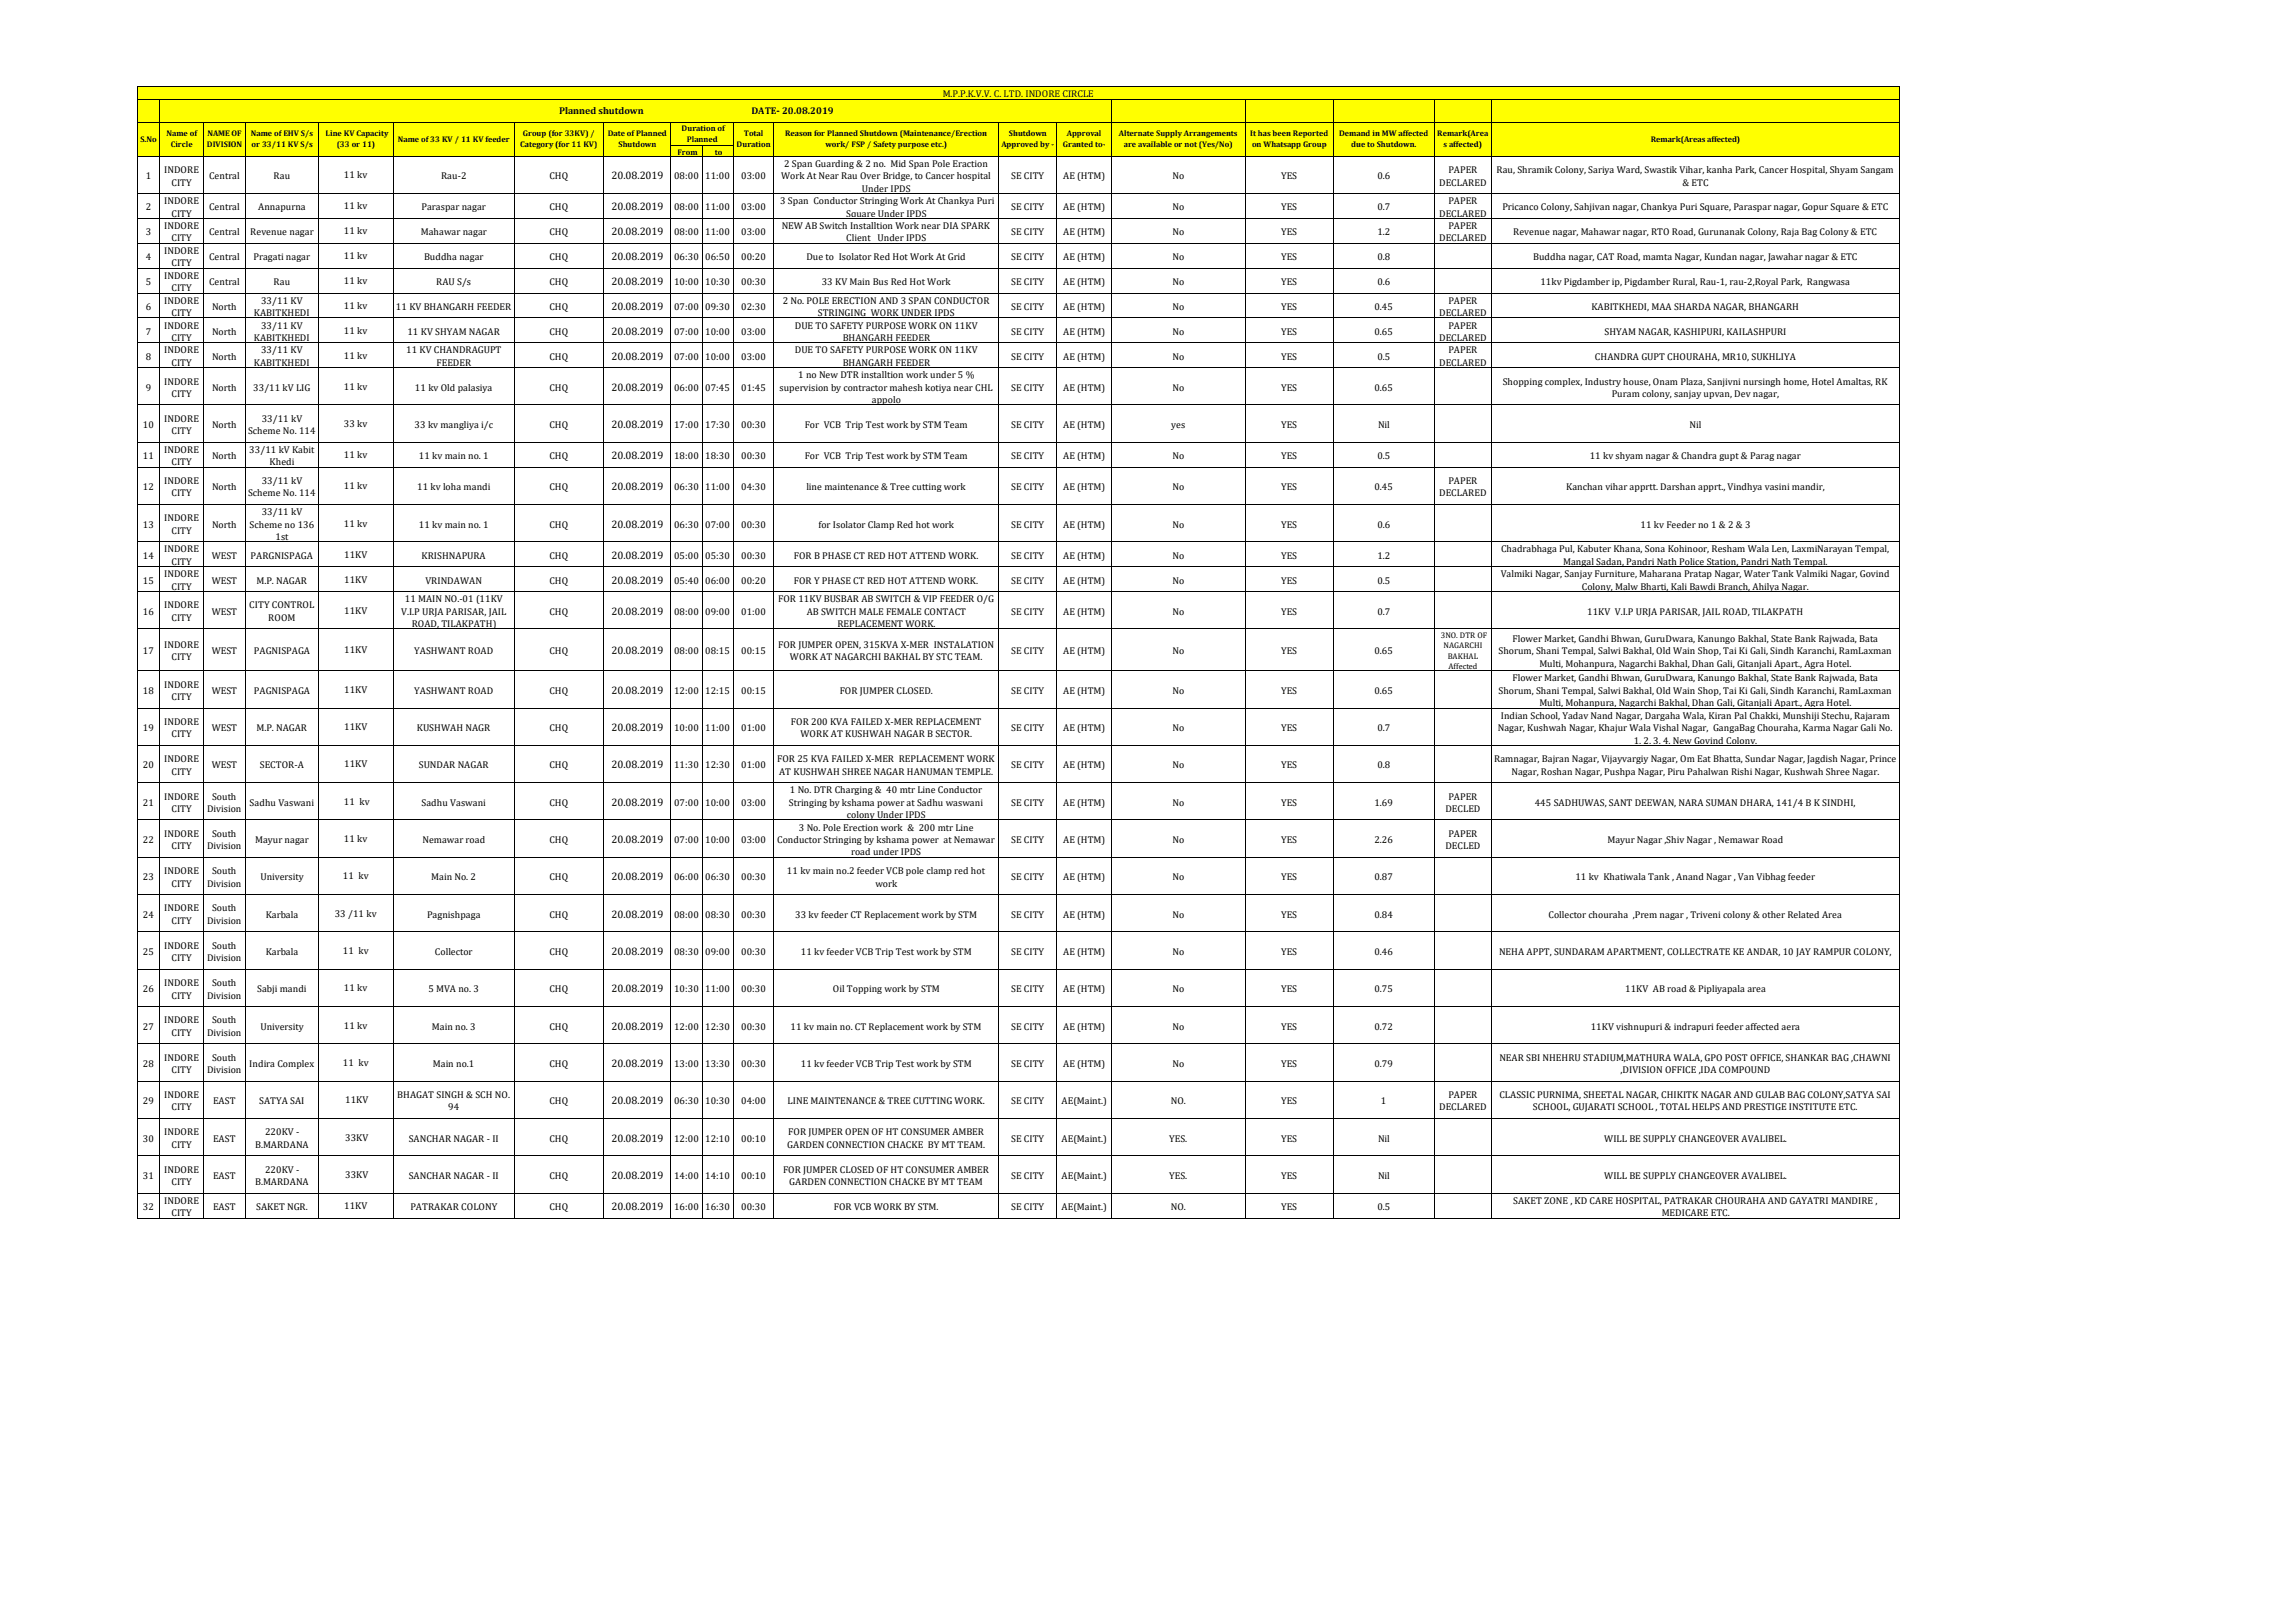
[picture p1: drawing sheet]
<svg xmlns="http://www.w3.org/2000/svg" width="297mm" height="210mm" viewBox="0 0 297 210" stroke-linecap="round" stroke-linejoin="round" font-family="sans-serif">
<defs><g id="words">
<g font-size="1.4">
<text x="79.1" y="23.2">20.08.2019</text>
<text x="79.1" y="27.2">20.08.2019</text>
<text x="79.1" y="30.4">20.08.2019</text>
<text x="79.1" y="33.7">20.08.2019</text>
<text x="79.1" y="36.9">20.08.2019</text>
<text x="79.1" y="40.1">20.08.2019</text>
<text x="79.1" y="43.3">20.08.2019</text>
<text x="79.1" y="46.5">20.08.2019</text>
<text x="79.1" y="50.6">20.08.2019</text>
<text x="79.1" y="55.4">20.08.2019</text>
<text x="79.1" y="59.4">20.08.2019</text>
<text x="79.1" y="63.4">20.08.2019</text>
<text x="79.1" y="68.2">20.08.2019</text>
<text x="79.1" y="72.3">20.08.2019</text>
<text x="79.1" y="75.5">20.08.2019</text>
<text x="79.1" y="79.5">20.08.2019</text>
<text x="79.1" y="84.6">20.08.2019</text>
<text x="79.1" y="89.8">20.08.2019</text>
<text x="79.1" y="94.6">20.08.2019</text>
<text x="79.1" y="99.4">20.08.2019</text>
<text x="79.1" y="104.2">20.08.2019</text>
<text x="79.1" y="109.1">20.08.2019</text>
<text x="79.1" y="113.9">20.08.2019</text>
<text x="79.1" y="118.7">20.08.2019</text>
<text x="79.1" y="123.6">20.08.2019</text>
<text x="79.1" y="128.4">20.08.2019</text>
<text x="79.1" y="133.2">20.08.2019</text>
<text x="79.1" y="138">20.08.2019</text>
<text x="79.1" y="142.9">20.08.2019</text>
<text x="79.1" y="147.7">20.08.2019</text>
<text x="79.1" y="152.5">20.08.2019</text>
<text x="79.1" y="156.5">20.08.2019</text>
</g>
<g font-size="1.3">
<text x="72.4" y="14.7">Planned shutdown</text>
<text x="97.2" y="14.7">DATE- 20.08.2019</text>
<text x="122" y="12.5">M.P.P.K.V.V. C. LTD. INDORE CIRCLE</text>
<text x="18.9" y="23.2">1</text>
<text x="21.3" y="22.4">INDORE</text>
<text x="27.1" y="23.2">Central</text>
<text x="35.4" y="23.2">Rau</text>
<text x="44.5" y="23.1">11 kv</text>
<text x="57.1" y="23.2">Rau-2</text>
<text x="71.1" y="23.2">CHQ</text>
<text x="87.2" y="23.2">08:00</text>
<text x="91.2" y="23.2">11:00</text>
<text x="95.9" y="23.2">03:00</text>
<text x="101.1" y="23.2">Work At Near Rau Over Bridge, to Cancer hospital</text>
<text x="101.4" y="21.6">2 Span Guarding &amp; 2 no. Mid Span Pole Eraction</text>
<text x="130.8" y="23.2">SE CITY</text>
<text x="137.6" y="23.2">AE (HTM)</text>
<text x="151.7" y="23.2">No</text>
<text x="165.8" y="23.2">YES</text>
<text x="178.2" y="23.2">0.6</text>
<text x="187.4" y="22.4">PAPER</text>
<text x="193.6" y="22.4">Rau, Shramik Colony, Sariya Ward, Swastik Vihar, kanha Park, Cancer Hospital, Shyam Sangam</text>
<text x="18.9" y="27.2">2</text>
<text x="21.3" y="26.4">INDORE</text>
<text x="21.3" y="29.6">INDORE</text>
<text x="22.2" y="24">CITY</text>
<text x="22.2" y="28">CITY</text>
<text x="27.1" y="27.2">Central</text>
<text x="33.4" y="27.2">Annapurna</text>
<text x="44.5" y="27.1">11 kv</text>
<text x="54.5" y="27.2">Paraspar nagar</text>
<text x="71.1" y="27.2">CHQ</text>
<text x="87.2" y="27.2">08:00</text>
<text x="91.2" y="27.2">11:00</text>
<text x="95.9" y="27.2">03:00</text>
<text x="100.9" y="26.4">3 Span Conductor Stringing Work At Chankya Puri</text>
<text x="101.1" y="29.6">NEW AB Switch Installtion Work near DIA SPARK</text>
<text x="109.5" y="28">Square Under IPDS</text>
<text x="111.5" y="24.8">Under IPDS</text>
<text x="130.8" y="27.2">SE CITY</text>
<text x="137.6" y="27.2">AE (HTM)</text>
<text x="151.7" y="27.2">No</text>
<text x="165.8" y="27.2">YES</text>
<text x="178.2" y="27.2">0.7</text>
<text x="186.2" y="24">DECLARED</text>
<text x="186.2" y="28">DECLARED</text>
<text x="187.4" y="26.4">PAPER</text>
<text x="187.4" y="29.6">PAPER</text>
<text x="194.4" y="27.2">Pricanco Colony, Sahjivan nagar, Chankya Puri Square, Paraspar nagar, Gopur Square &amp; ETC</text>
<text x="217.7" y="24">&amp; ETC</text>
<text x="18.9" y="30.4">3</text>
<text x="18.9" y="33.7">4</text>
<text x="21.3" y="32.9">INDORE</text>
<text x="22.2" y="31.2">CITY</text>
<text x="22.2" y="34.5">CITY</text>
<text x="27.1" y="30.4">Central</text>
<text x="27.1" y="33.7">Central</text>
<text x="32.4" y="30.4">Revenue nagar</text>
<text x="32.8" y="33.7">Pragati nagar</text>
<text x="44.5" y="30.3">11 kv</text>
<text x="44.5" y="33.5">11 kv</text>
<text x="54.4" y="30.4">Mahawar nagar</text>
<text x="54.9" y="33.7">Buddha nagar</text>
<text x="71.1" y="30.4">CHQ</text>
<text x="71.1" y="33.7">CHQ</text>
<text x="87.2" y="30.4">08:00</text>
<text x="87.2" y="33.7">06:30</text>
<text x="91.2" y="30.4">11:00</text>
<text x="91.2" y="33.7">06:50</text>
<text x="95.9" y="30.4">03:00</text>
<text x="95.9" y="33.7">00:20</text>
<text x="104.3" y="33.7">Due to Isolator Red Hot Work At Grid</text>
<text x="109.5" y="31.2">Client Under IPDS</text>
<text x="130.8" y="30.4">SE CITY</text>
<text x="130.8" y="33.7">SE CITY</text>
<text x="137.6" y="30.4">AE (HTM)</text>
<text x="137.6" y="33.7">AE (HTM)</text>
<text x="151.7" y="30.4">No</text>
<text x="151.7" y="33.7">No</text>
<text x="165.8" y="30.4">YES</text>
<text x="165.8" y="33.7">YES</text>
<text x="178.2" y="30.4">1.2</text>
<text x="178.2" y="33.7">0.8</text>
<text x="186.2" y="31.2">DECLARED</text>
<text x="195.8" y="30.4">Revenue nagar, Mahawar nagar, RTO Road, Gurunanak Colony, Raja Bag Colony &amp; ETC</text>
<text x="198.4" y="33.7">Buddha nagar, CAT Road, mamta Nagar, Kundan nagar, Jawahar nagar &amp; ETC</text>
<text x="18.9" y="36.9">5</text>
<text x="18.9" y="40.1">6</text>
<text x="21.3" y="36.1">INDORE</text>
<text x="21.3" y="39.3">INDORE</text>
<text x="22.2" y="37.7">CITY</text>
<text x="22.2" y="40.9">CITY</text>
<text x="27.1" y="36.9">Central</text>
<text x="27.4" y="40.1">North</text>
<text x="32.9" y="40.9">KABITKHEDI</text>
<text x="33.8" y="39.3">33/11 KV</text>
<text x="35.4" y="36.9">Rau</text>
<text x="44.5" y="36.7">11 kv</text>
<text x="44.5" y="40">11 kv</text>
<text x="51.2" y="40.1">11 KV BHANGARH FEEDER</text>
<text x="56.4" y="36.9">RAU S/s</text>
<text x="71.1" y="36.9">CHQ</text>
<text x="71.1" y="40.1">CHQ</text>
<text x="87.2" y="36.9">10:00</text>
<text x="87.2" y="40.1">07:00</text>
<text x="91.2" y="36.9">10:30</text>
<text x="91.2" y="40.1">09:30</text>
<text x="95.9" y="36.9">00:30</text>
<text x="95.9" y="40.1">02:30</text>
<text x="101.3" y="39.3">2 No. POLE ERECTION AND 3 SPAN CONDUCTOR</text>
<text x="105.8" y="40.9">STRINGING WORK UNDER IPDS</text>
<text x="106.3" y="36.9">33 KV Main Bus Red Hot Work</text>
<text x="130.8" y="36.9">SE CITY</text>
<text x="130.8" y="40.1">SE CITY</text>
<text x="137.6" y="36.9">AE (HTM)</text>
<text x="137.6" y="40.1">AE (HTM)</text>
<text x="151.7" y="36.9">No</text>
<text x="151.7" y="40.1">No</text>
<text x="165.8" y="36.9">YES</text>
<text x="165.8" y="40.1">YES</text>
<text x="177.8" y="40.1">0.45</text>
<text x="178.2" y="36.9">0.6</text>
<text x="186.2" y="40.9">DECLARED</text>
<text x="187.4" y="39.3">PAPER</text>
<text x="199.3" y="36.9">11kv Pigdamber ip, Pigdamber Rural, Rau-1, rau-2,Royal Park, Rangwasa</text>
<text x="205.9" y="40.1">KABITKHEDI, MAA SHARDA NAGAR, BHANGARH</text>
<text x="18.9" y="43.3">7</text>
<text x="18.9" y="46.5">8</text>
<text x="21.3" y="42.5">INDORE</text>
<text x="21.3" y="45.7">INDORE</text>
<text x="22.2" y="44.1">CITY</text>
<text x="22.2" y="47.3">CITY</text>
<text x="27.4" y="43.3">North</text>
<text x="27.4" y="46.5">North</text>
<text x="32.9" y="44.1">KABITKHEDI</text>
<text x="32.9" y="47.3">KABITKHEDI</text>
<text x="33.8" y="42.5">33/11 KV</text>
<text x="33.8" y="45.7">33/11 KV</text>
<text x="44.5" y="43.2">11 kv</text>
<text x="44.5" y="46.4">11 kv</text>
<text x="52.5" y="45.7">11 KV CHANDRAGUPT</text>
<text x="52.7" y="43.3">11 KV SHYAM NAGAR</text>
<text x="56.5" y="47.3">FEEDER</text>
<text x="71.1" y="43.3">CHQ</text>
<text x="71.1" y="46.5">CHQ</text>
<text x="87.2" y="43.3">07:00</text>
<text x="87.2" y="46.5">07:00</text>
<text x="91.2" y="43.3">10:00</text>
<text x="91.2" y="46.5">10:00</text>
<text x="95.9" y="43.3">03:00</text>
<text x="95.9" y="46.5">03:00</text>
<text x="102.8" y="42.5">DUE TO SAFETY PURPOSE WORK ON 11KV</text>
<text x="102.8" y="45.7">DUE TO SAFETY PURPOSE WORK ON 11KV</text>
<text x="109" y="44.1">BHANGARH FEEDER</text>
<text x="109" y="47.3">BHANGARH FEEDER</text>
<text x="130.8" y="43.3">SE CITY</text>
<text x="130.8" y="46.5">SE CITY</text>
<text x="137.6" y="43.3">AE (HTM)</text>
<text x="137.6" y="46.5">AE (HTM)</text>
<text x="151.7" y="43.3">No</text>
<text x="151.7" y="46.5">No</text>
<text x="165.8" y="43.3">YES</text>
<text x="165.8" y="46.5">YES</text>
<text x="177.8" y="43.3">0.65</text>
<text x="178.2" y="46.5">0.5</text>
<text x="186.2" y="44.1">DECLARED</text>
<text x="186.2" y="47.3">DECLARED</text>
<text x="187.4" y="42.5">PAPER</text>
<text x="187.4" y="45.7">PAPER</text>
<text x="206.4" y="46.5">CHANDRA GUPT CHOURAHA, MR10, SUKHLIYA</text>
<text x="207.6" y="43.3">SHYAM NAGAR, KASHIPURI, KAILASHPURI</text>
<text x="18.9" y="50.6">9</text>
<text x="21.3" y="49.7">INDORE</text>
<text x="22.2" y="51.4">CITY</text>
<text x="27.4" y="50.6">North</text>
<text x="32.8" y="50.6">33/11 kV LIG</text>
<text x="44.5" y="50.4">11 kv</text>
<text x="53.7" y="50.6">11 kv Old palasiya</text>
<text x="71.1" y="50.6">CHQ</text>
<text x="87.2" y="50.6">06:00</text>
<text x="91.2" y="50.6">07:45</text>
<text x="95.9" y="50.6">01:45</text>
<text x="100.8" y="50.6">supervision by contractor mahesh kotiya near CHL</text>
<text x="103.3" y="48.9">1 no New DTR installtion work under 5 %</text>
<text x="112.8" y="52.2">appolo</text>
<text x="130.8" y="50.6">SE CITY</text>
<text x="137.6" y="50.6">AE (HTM)</text>
<text x="151.7" y="50.6">No</text>
<text x="165.8" y="50.6">YES</text>
<text x="177.8" y="50.6">0.65</text>
<text x="194.4" y="49.7">Shopping complex, Industry house, Onam Plaza, Sanjivni nursingh home, Hotel Amaltas, RK</text>
<text x="208.5" y="51.4">Puram colony, sanjay upvan, Dev nagar,</text>
<text x="18.5" y="55.4">10</text>
<text x="18.5" y="59.4">11</text>
<text x="21.3" y="54.6">INDORE</text>
<text x="21.3" y="58.6">INDORE</text>
<text x="22.2" y="56.2">CITY</text>
<text x="27.4" y="55.4">North</text>
<text x="27.4" y="59.4">North</text>
<text x="32.1" y="56.2">Scheme No. 114</text>
<text x="32.3" y="58.6">33/11 kV Kabit</text>
<text x="33.9" y="54.6">33/11 kV</text>
<text x="44.5" y="55.3">33 kv</text>
<text x="44.5" y="59.3">11 kv</text>
<text x="53.6" y="55.4">33 kv mangliya i/c</text>
<text x="54.2" y="59.4">11 kv main no. 1</text>
<text x="71.1" y="55.4">CHQ</text>
<text x="71.1" y="59.4">CHQ</text>
<text x="87.2" y="55.4">17:00</text>
<text x="87.2" y="59.4">18:00</text>
<text x="91.2" y="55.4">17:30</text>
<text x="91.2" y="59.4">18:30</text>
<text x="95.9" y="55.4">00:30</text>
<text x="95.9" y="59.4">00:30</text>
<text x="104.1" y="55.4">For VCB Trip Test work by STM Team</text>
<text x="104.1" y="59.4">For VCB Trip Test work by STM Team</text>
<text x="130.8" y="55.4">SE CITY</text>
<text x="130.8" y="59.4">SE CITY</text>
<text x="137.6" y="55.4">AE (HTM)</text>
<text x="137.6" y="59.4">AE (HTM)</text>
<text x="151.5" y="55.4">yes</text>
<text x="151.7" y="59.4">No</text>
<text x="165.8" y="55.4">YES</text>
<text x="165.8" y="59.4">YES</text>
<text x="178.2" y="59.4">0.5</text>
<text x="178.3" y="55.4">Nil</text>
<text x="205.7" y="59.4">11 kv shyam nagar &amp; Chandra gupt &amp; Parag nagar</text>
<text x="218.6" y="55.4">Nil</text>
<text x="18.5" y="63.4">12</text>
<text x="21.3" y="62.6">INDORE</text>
<text x="22.2" y="60.2">CITY</text>
<text x="22.2" y="64.2">CITY</text>
<text x="27.4" y="63.4">North</text>
<text x="32.1" y="64.2">Scheme No. 114</text>
<text x="33.9" y="62.6">33/11 kV</text>
<text x="34.9" y="60.2">Khedi</text>
<text x="44.5" y="63.3">11 kv</text>
<text x="54" y="63.4">11 kv loha mandi</text>
<text x="71.1" y="63.4">CHQ</text>
<text x="87.2" y="63.4">06:30</text>
<text x="91.2" y="63.4">11:00</text>
<text x="95.9" y="63.4">04:30</text>
<text x="104.3" y="63.4">line maintenance &amp; Tree cutting work</text>
<text x="130.8" y="63.4">SE CITY</text>
<text x="137.6" y="63.4">AE (HTM)</text>
<text x="151.7" y="63.4">No</text>
<text x="165.8" y="63.4">YES</text>
<text x="177.8" y="63.4">0.45</text>
<text x="186.2" y="64.2">DECLARED</text>
<text x="187.4" y="62.6">PAPER</text>
<text x="202.6" y="63.4">Kanchan vihar apprtt. Darshan apprt., Vindhya vasini mandir,</text>
<text x="18.5" y="68.2">13</text>
<text x="21.3" y="67.4">INDORE</text>
<text x="21.3" y="71.5">INDORE</text>
<text x="22.2" y="69.1">CITY</text>
<text x="27.4" y="68.2">North</text>
<text x="32.3" y="68.2">Scheme no 136</text>
<text x="33.9" y="66.6">33/11 kV</text>
<text x="35.6" y="69.9">1st</text>
<text x="44.5" y="68.1">11 kv</text>
<text x="54.2" y="68.2">11 kv main no. 1</text>
<text x="71.1" y="68.2">CHQ</text>
<text x="87.2" y="68.2">06:30</text>
<text x="91.2" y="68.2">07:00</text>
<text x="95.9" y="68.2">00:30</text>
<text x="105.9" y="68.2">for Isolator Clamp Red hot work</text>
<text x="130.8" y="68.2">SE CITY</text>
<text x="137.6" y="68.2">AE (HTM)</text>
<text x="151.7" y="68.2">No</text>
<text x="165.8" y="68.2">YES</text>
<text x="178.2" y="68.2">0.6</text>
<text x="194.2" y="71.5">Chadrabhaga Pul, Kabuter Khana, Sona Kohinoor, Resham Wala Len, LaxmiNarayan Tempal,</text>
<text x="212.3" y="68.2">11 kv Feeder no 1 &amp; 2 &amp; 3</text>
<text x="18.5" y="72.3">14</text>
<text x="18.5" y="75.5">15</text>
<text x="21.3" y="74.7">INDORE</text>
<text x="22.2" y="73.1">CITY</text>
<text x="22.2" y="76.3">CITY</text>
<text x="27.4" y="72.3">WEST</text>
<text x="27.4" y="75.5">WEST</text>
<text x="32.4" y="72.3">PARGNISPAGA</text>
<text x="33.2" y="75.5">M.P. NAGAR</text>
<text x="44.5" y="72.1">11KV</text>
<text x="44.5" y="75.4">11KV</text>
<text x="52.4" y="77.9">11 MAIN NO.-01 (11KV</text>
<text x="54.5" y="72.3">KRISHNAPURA</text>
<text x="55" y="75.5">VRINDAWAN</text>
<text x="71.1" y="72.3">CHQ</text>
<text x="71.1" y="75.5">CHQ</text>
<text x="87.2" y="72.3">05:00</text>
<text x="87.2" y="75.5">05:40</text>
<text x="91.2" y="72.3">05:30</text>
<text x="91.2" y="75.5">06:00</text>
<text x="95.9" y="72.3">00:30</text>
<text x="95.9" y="75.5">00:20</text>
<text x="100.7" y="77.9">FOR 11KV BUSBAR AB SWITCH &amp; VIP FEEDER O/G</text>
<text x="102.7" y="72.3">FOR B PHASE CT RED HOT ATTEND WORK.</text>
<text x="102.7" y="75.5">FOR Y PHASE CT RED HOT ATTEND WORK.</text>
<text x="130.8" y="72.3">SE CITY</text>
<text x="130.8" y="75.5">SE CITY</text>
<text x="137.6" y="72.3">AE (HTM)</text>
<text x="137.6" y="75.5">AE (HTM)</text>
<text x="151.7" y="72.3">No</text>
<text x="151.7" y="75.5">No</text>
<text x="165.8" y="72.3">YES</text>
<text x="165.8" y="75.5">YES</text>
<text x="178.2" y="72.3">1.2</text>
<text x="178.2" y="75.5">0.5</text>
<text x="194.2" y="74.7">Valmiki Nagar, Sanjay Furniture, Maharana Pratap Nagar, Water Tank Valmiki Nagar, Govind</text>
<text x="202.3" y="73.1">Mangal Sadan, Pandri Nath Police Station, Pandri Nath Tempal.</text>
<text x="204.7" y="76.3">Colony, Malw Bharti, Kali Bawdi Branch, Ahilya Nagar.</text>
<text x="18.5" y="79.5">16</text>
<text x="21.3" y="78.7">INDORE</text>
<text x="21.3" y="83.8">INDORE</text>
<text x="22.2" y="80.3">CITY</text>
<text x="27.4" y="79.5">WEST</text>
<text x="32.3" y="78.7">CITY CONTROL</text>
<text x="34.7" y="80.3">ROOM</text>
<text x="44.5" y="79.4">11KV</text>
<text x="51.9" y="79.5">V.I.P URJA PARISAR, JAIL</text>
<text x="53.3" y="81.1">ROAD, TILAKPATH)</text>
<text x="71.1" y="79.5">CHQ</text>
<text x="87.2" y="79.5">08:00</text>
<text x="91.2" y="79.5">09:00</text>
<text x="95.9" y="79.5">01:00</text>
<text x="100.7" y="83.8">FOR JUMPER OPEN, 315KVA X-MER INSTALATION</text>
<text x="104.4" y="79.5">AB SWITCH MALE FEMALE CONTACT</text>
<text x="108.3" y="81.1">REPLACEMENT WORK.</text>
<text x="130.8" y="79.5">SE CITY</text>
<text x="137.6" y="79.5">AE (HTM)</text>
<text x="151.7" y="79.5">No</text>
<text x="165.8" y="79.5">YES</text>
<text x="178.2" y="79.5">0.7</text>
<text x="195.7" y="83">Flower Market, Gandhi Bhwan, GuruDwara, Kanungo Bakhal, State Bank Rajwada, Bata</text>
<text x="205.3" y="79.5">11KV V.I.P URJA PARISAR, JAIL ROAD, TILAKPATH</text>
<text x="18.5" y="84.6">17</text>
<text x="18.5" y="89.8">18</text>
<text x="21.3" y="89">INDORE</text>
<text x="22.2" y="85.4">CITY</text>
<text x="27.4" y="84.6">WEST</text>
<text x="27.4" y="89.8">WEST</text>
<text x="32.9" y="84.6">PAGNISPAGA</text>
<text x="32.9" y="89.8">PAGNISPAGA</text>
<text x="44.5" y="84.5">11KV</text>
<text x="44.5" y="89.6">11KV</text>
<text x="53.6" y="84.6">YASHWANT ROAD</text>
<text x="53.6" y="89.8">YASHWANT ROAD</text>
<text x="71.1" y="84.6">CHQ</text>
<text x="71.1" y="89.8">CHQ</text>
<text x="87.2" y="84.6">08:00</text>
<text x="87.2" y="89.8">12:00</text>
<text x="91.2" y="84.6">08:15</text>
<text x="91.2" y="89.8">12:15</text>
<text x="95.9" y="84.6">00:15</text>
<text x="95.9" y="89.8">00:15</text>
<text x="102.2" y="85.4">WORK AT NAGARCHI BAKHAL BY STC TEAM.</text>
<text x="108.6" y="89.8">FOR JUMPER CLOSED.</text>
<text x="130.8" y="84.6">SE CITY</text>
<text x="130.8" y="89.8">SE CITY</text>
<text x="137.6" y="84.6">AE (HTM)</text>
<text x="137.6" y="89.8">AE (HTM)</text>
<text x="151.7" y="84.6">No</text>
<text x="151.7" y="89.8">No</text>
<text x="165.8" y="84.6">YES</text>
<text x="165.8" y="89.8">YES</text>
<text x="177.8" y="84.6">0.65</text>
<text x="177.8" y="89.8">0.65</text>
<text x="193.9" y="84.6">Shorum, Shani Tempal, Salwi Bakhal, Old Wain Shop, Tai Ki Gali, Sindh Karanchi, RamLaxman</text>
<text x="193.9" y="89.8">Shorum, Shani Tempal, Salwi Bakhal, Old Wain Shop, Tai Ki Gali, Sindh Karanchi, RamLaxman</text>
<text x="195.7" y="88.2">Flower Market, Gandhi Bhwan, GuruDwara, Kanungo Bakhal, State Bank Rajwada, Bata</text>
<text x="199.2" y="86.3">Multi, Mohanpura, Nagarchi Bakhal, Dhan Gali, Gitanjali Apart., Agra Hotel.</text>
<text x="18.5" y="94.6">19</text>
<text x="21.3" y="93.8">INDORE</text>
<text x="22.2" y="90.6">CITY</text>
<text x="22.2" y="95.4">CITY</text>
<text x="27.4" y="94.6">WEST</text>
<text x="33.2" y="94.6">M.P. NAGAR</text>
<text x="44.5" y="94.5">11KV</text>
<text x="53.9" y="94.6">KUSHWAH NAGR</text>
<text x="71.1" y="94.6">CHQ</text>
<text x="87.2" y="94.6">10:00</text>
<text x="91.2" y="94.6">11:00</text>
<text x="95.9" y="94.6">01:00</text>
<text x="102.3" y="93.8">FOR 200 KVA FAILED X-MER REPLACEMENT</text>
<text x="103.6" y="95.4">WORK AT KUSHWAH NAGAR B SECTOR.</text>
<text x="130.8" y="94.6">SE CITY</text>
<text x="137.6" y="94.6">AE (HTM)</text>
<text x="151.7" y="94.6">No</text>
<text x="165.8" y="94.6">YES</text>
<text x="178.2" y="94.6">0.7</text>
<text x="193.8" y="94.6">Nagar, Kushwah Nagar, Khajur Wala Vishal Nagar, GangaBag Chouraha, Karma Nagar Gali No.</text>
<text x="194.2" y="93">Indian School, Yadav Nand Nagar, Dargaha Wala, Kiran Pal Chakki, Munshiji Stechu, Rajaram</text>
<text x="199.2" y="91.4">Multi, Mohanpura, Nagarchi Bakhal, Dhan Gali, Gitanjali Apart., Agra Hotel.</text>
<text x="18.5" y="99.4">20</text>
<text x="21.3" y="98.6">INDORE</text>
<text x="22.2" y="100.2">CITY</text>
<text x="27.4" y="99.4">WEST</text>
<text x="33.6" y="99.4">SECTOR-A</text>
<text x="44.5" y="99.3">11KV</text>
<text x="54.2" y="99.4">SUNDAR NAGAR</text>
<text x="71.1" y="99.4">CHQ</text>
<text x="87.2" y="99.4">11:30</text>
<text x="91.2" y="99.4">12:30</text>
<text x="95.9" y="99.4">01:00</text>
<text x="100.5" y="98.6">FOR 25 KVA FAILED X-MER REPLACEMENT WORK</text>
<text x="100.8" y="100.2">AT KUSHWAH SHREE NAGAR HANUMAN TEMPLE.</text>
<text x="130.8" y="99.4">SE CITY</text>
<text x="137.6" y="99.4">AE (HTM)</text>
<text x="151.7" y="99.4">No</text>
<text x="165.8" y="99.4">YES</text>
<text x="178.2" y="99.4">0.8</text>
<text x="193.3" y="98.6">Ramnagar, Bajran Nagar, Vijayvargiy Nagar, Om Eat Bhatta, Sundar Nagar, Jagdish Nagar, Prince</text>
<text x="195.6" y="100.2">Nagar, Roshan Nagar, Pushpa Nagar, Piru Pahalwan Rishi Nagar, Kushwah Shree Nagar.</text>
<text x="211.4" y="96.2">1, 2, 3, 4, New Govind Colony.</text>
<text x="18.5" y="104.2">21</text>
<text x="21.3" y="103.4">INDORE</text>
<text x="22.2" y="105">CITY</text>
<text x="26.8" y="105">Division</text>
<text x="27.4" y="103.4">South</text>
<text x="32.3" y="104.2">Sadhu Vaswani</text>
<text x="44.5" y="104.1">11 kv</text>
<text x="54.5" y="104.2">Sadhu Vaswani</text>
<text x="71.1" y="104.2">CHQ</text>
<text x="87.2" y="104.2">07:00</text>
<text x="91.2" y="104.2">10:00</text>
<text x="95.9" y="104.2">03:00</text>
<text x="102.1" y="104.2">Stringing by kshama power at Sadhu waswani</text>
<text x="102.2" y="102.6">1 No. DTR Charging &amp; 40 mtr Line Conductor</text>
<text x="103.4" y="107.5">3 No. Pole Erection work &amp; 200 mtr Line</text>
<text x="109.6" y="105.9">colony Under IPDS</text>
<text x="130.8" y="104.2">SE CITY</text>
<text x="137.6" y="104.2">AE (HTM)</text>
<text x="151.7" y="104.2">No</text>
<text x="165.8" y="104.2">YES</text>
<text x="177.8" y="104.2">1.69</text>
<text x="187" y="105">DECLED</text>
<text x="187.4" y="103.4">PAPER</text>
<text x="198.6" y="104.2">445 SADHUWAS, SANT DEEWAN, NARA SUMAN DHARA, 141/4 B K SINDHI,</text>
<text x="18.5" y="109.1">22</text>
<text x="18.5" y="113.9">23</text>
<text x="21.3" y="108.3">INDORE</text>
<text x="21.3" y="113.1">INDORE</text>
<text x="22.2" y="109.9">CITY</text>
<text x="26.8" y="109.9">Division</text>
<text x="27.4" y="108.3">South</text>
<text x="27.4" y="113.1">South</text>
<text x="33" y="109.1">Mayur nagar</text>
<text x="33.7" y="113.9">University</text>
<text x="44.4" y="113.8">11 kv</text>
<text x="44.5" y="108.9">11 kv</text>
<text x="54.7" y="109.1">Nemawar road</text>
<text x="55.8" y="113.9">Main No. 2</text>
<text x="71.1" y="109.1">CHQ</text>
<text x="71.1" y="113.9">CHQ</text>
<text x="87.2" y="109.1">07:00</text>
<text x="87.2" y="113.9">06:00</text>
<text x="91.2" y="109.1">10:00</text>
<text x="91.2" y="113.9">06:30</text>
<text x="95.9" y="109.1">03:00</text>
<text x="95.9" y="113.9">00:30</text>
<text x="100.5" y="109.1">Conductor Stringing by kshama power at Nemawar</text>
<text x="101.8" y="113.1">11 kv main no.2 feeder VCB pole clamp red hot</text>
<text x="110.1" y="110.7">road under IPDS</text>
<text x="130.8" y="109.1">SE CITY</text>
<text x="130.8" y="113.9">SE CITY</text>
<text x="137.6" y="109.1">AE (HTM)</text>
<text x="137.6" y="113.9">AE (HTM)</text>
<text x="151.7" y="109.1">No</text>
<text x="151.7" y="113.9">No</text>
<text x="165.8" y="109.1">YES</text>
<text x="165.8" y="113.9">YES</text>
<text x="177.8" y="109.1">2.26</text>
<text x="177.8" y="113.9">0.87</text>
<text x="187" y="109.9">DECLED</text>
<text x="187.4" y="108.3">PAPER</text>
<text x="203.8" y="113.9">11 kv Khatiwala Tank , Anand Nagar , Van Vibhag feeder</text>
<text x="208" y="109.1">Mayur Nagar ,Shiv Nagar , Nemawar Road</text>
<text x="18.5" y="118.7">24</text>
<text x="21.3" y="117.9">INDORE</text>
<text x="22.2" y="114.7">CITY</text>
<text x="22.2" y="119.5">CITY</text>
<text x="26.8" y="114.7">Division</text>
<text x="26.8" y="119.5">Division</text>
<text x="27.4" y="117.9">South</text>
<text x="34.4" y="118.7">Karbala</text>
<text x="43.3" y="118.6">33 /11 kv</text>
<text x="55.3" y="118.7">Pagnishpaga</text>
<text x="71.1" y="118.7">CHQ</text>
<text x="87.2" y="118.7">08:00</text>
<text x="91.2" y="118.7">08:30</text>
<text x="95.9" y="118.7">00:30</text>
<text x="102.9" y="118.7">33 kv feeder CT Replacement work by STM</text>
<text x="113.3" y="114.7">work</text>
<text x="130.8" y="118.7">SE CITY</text>
<text x="137.6" y="118.7">AE (HTM)</text>
<text x="151.7" y="118.7">No</text>
<text x="165.8" y="118.7">YES</text>
<text x="177.8" y="118.7">0.84</text>
<text x="200.3" y="118.7">Collector chouraha ,Prem nagar , Triveni colony &amp; other Related Area</text>
<text x="18.5" y="123.6">25</text>
<text x="21.3" y="122.7">INDORE</text>
<text x="22.2" y="124.4">CITY</text>
<text x="26.8" y="124.4">Division</text>
<text x="27.4" y="122.7">South</text>
<text x="34.4" y="123.6">Karbala</text>
<text x="44.4" y="123.4">11 kv</text>
<text x="56.3" y="123.6">Collector</text>
<text x="71.1" y="123.6">CHQ</text>
<text x="87.2" y="123.6">08:30</text>
<text x="91.2" y="123.6">09:00</text>
<text x="95.9" y="123.6">00:30</text>
<text x="103.6" y="123.6">11 kv feeder VCB Trip Test work by STM</text>
<text x="130.8" y="123.6">SE CITY</text>
<text x="137.6" y="123.6">AE (HTM)</text>
<text x="151.7" y="123.6">No</text>
<text x="165.8" y="123.6">YES</text>
<text x="177.8" y="123.6">0.46</text>
<text x="194" y="123.6">NEHA APPT, SUNDARAM APARTMENT, COLLECTRATE KE ANDAR, 10 JAY RAMPUR COLONY,</text>
<text x="18.5" y="128.4">26</text>
<text x="21.3" y="127.6">INDORE</text>
<text x="22.2" y="129.2">CITY</text>
<text x="26.8" y="129.2">Division</text>
<text x="27.4" y="127.6">South</text>
<text x="33.3" y="128.4">Sabji mandi</text>
<text x="44.5" y="128.3">11 kv</text>
<text x="55.4" y="128.4">5 MVA no. 3</text>
<text x="71.1" y="128.4">CHQ</text>
<text x="87.2" y="128.4">10:30</text>
<text x="91.2" y="128.4">11:00</text>
<text x="95.9" y="128.4">00:30</text>
<text x="107.8" y="128.4">Oil Topping work by STM</text>
<text x="130.8" y="128.4">SE CITY</text>
<text x="137.6" y="128.4">AE (HTM)</text>
<text x="151.7" y="128.4">No</text>
<text x="165.8" y="128.4">YES</text>
<text x="177.8" y="128.4">0.75</text>
<text x="210.3" y="128.4">11KV AB road &amp; Pipliyapala area</text>
<text x="18.5" y="133.2">27</text>
<text x="21.3" y="132.4">INDORE</text>
<text x="21.3" y="137.2">INDORE</text>
<text x="22.2" y="134">CITY</text>
<text x="26.8" y="134">Division</text>
<text x="27.4" y="132.4">South</text>
<text x="27.4" y="137.2">South</text>
<text x="33.7" y="133.2">University</text>
<text x="44.4" y="137.9">11 kv</text>
<text x="44.5" y="133.1">11 kv</text>
<text x="55.9" y="133.2">Main no. 3</text>
<text x="71.1" y="133.2">CHQ</text>
<text x="87.2" y="133.2">12:00</text>
<text x="91.2" y="133.2">12:30</text>
<text x="95.9" y="133.2">00:30</text>
<text x="102.3" y="133.2">11 kv main no. CT Replacement work by STM</text>
<text x="130.8" y="133.2">SE CITY</text>
<text x="137.6" y="133.2">AE (HTM)</text>
<text x="151.7" y="133.2">No</text>
<text x="165.8" y="133.2">YES</text>
<text x="177.8" y="133.2">0.72</text>
<text x="194" y="137.2">NEAR SBI NHEHRU STADIUM,MATHURA WALA, GPO POST OFFICE, SHANKAR BAG ,CHAWNI</text>
<text x="205.8" y="133.2">11KV vishnupuri &amp; indrapuri feeder affected aera</text>
<text x="18.5" y="138">28</text>
<text x="18.5" y="142.9">29</text>
<text x="21.3" y="142.1">INDORE</text>
<text x="22.2" y="138.8">CITY</text>
<text x="22.2" y="143.7">CITY</text>
<text x="26.8" y="138.8">Division</text>
<text x="27.6" y="142.9">EAST</text>
<text x="32.3" y="138">Indira Complex</text>
<text x="33.5" y="142.9">SATYA SAI</text>
<text x="44.7" y="142.7">11KV</text>
<text x="51.4" y="142.1">BHAGAT SINGH &amp; SCH NO.</text>
<text x="56" y="138">Main no.1</text>
<text x="58" y="143.7">94</text>
<text x="71.1" y="138">CHQ</text>
<text x="71.1" y="142.9">CHQ</text>
<text x="87.2" y="138">13:00</text>
<text x="87.2" y="142.9">06:30</text>
<text x="91.2" y="138">13:30</text>
<text x="91.2" y="142.9">10:30</text>
<text x="95.9" y="138">00:30</text>
<text x="95.9" y="142.9">04:00</text>
<text x="101.9" y="142.9">LINE MAINTENANCE &amp; TREE CUTTING WORK.</text>
<text x="103.6" y="138">11 kv feeder VCB Trip Test work by STM</text>
<text x="130.8" y="138">SE CITY</text>
<text x="130.8" y="142.9">SE CITY</text>
<text x="137.3" y="142.9">AE(Maint.)</text>
<text x="137.6" y="138">AE (HTM)</text>
<text x="151.5" y="142.9">NO.</text>
<text x="151.7" y="138">No</text>
<text x="165.8" y="138">YES</text>
<text x="165.8" y="142.9">YES</text>
<text x="177.8" y="138">0.79</text>
<text x="178.7" y="142.9">1</text>
<text x="186.2" y="143.7">DECLARED</text>
<text x="187.4" y="142.1">PAPER</text>
<text x="194" y="142.1">CLASSIC PURNIMA, SHEETAL NAGAR, CHIKITK NAGAR AND GULAB BAG COLONY,SATYA SAI</text>
<text x="198.3" y="143.7">SCHOOL, GUJARATI SCHOOL , TOTAL HELPS AND PRESTIGE INSTITUTE ETC.</text>
<text x="209.7" y="138.8">,DIVISION OFFICE ,IDA COMPOUND</text>
<text x="18.5" y="147.7">30</text>
<text x="21.3" y="146.9">INDORE</text>
<text x="22.2" y="148.5">CITY</text>
<text x="27.6" y="147.7">EAST</text>
<text x="33" y="148.5">B.MARDANA</text>
<text x="34.3" y="146.9">220KV -</text>
<text x="44.7" y="147.6">33KV</text>
<text x="52.9" y="147.7">SANCHAR NAGAR - II</text>
<text x="71.1" y="147.7">CHQ</text>
<text x="87.2" y="147.7">12:00</text>
<text x="91.2" y="147.7">12:10</text>
<text x="95.9" y="147.7">00:10</text>
<text x="101.9" y="148.5">GARDEN CONNECTION CHACKE BY MT TEAM.</text>
<text x="102" y="146.9">FOR JUMPER OPEN OF HT CONSUMER AMBER</text>
<text x="130.8" y="147.7">SE CITY</text>
<text x="137.3" y="147.7">AE(Maint.)</text>
<text x="151.3" y="147.7">YES.</text>
<text x="165.8" y="147.7">YES</text>
<text x="178.3" y="147.7">Nil</text>
<text x="207.6" y="147.7">WILL BE SUPPLY CHANGEOVER AVALIBEL.</text>
<text x="18.5" y="152.5">31</text>
<text x="21.3" y="151.7">INDORE</text>
<text x="21.3" y="155.7">INDORE</text>
<text x="22.2" y="153.3">CITY</text>
<text x="27.6" y="152.5">EAST</text>
<text x="33" y="153.3">B.MARDANA</text>
<text x="34.3" y="151.7">220KV -</text>
<text x="44.7" y="152.4">33KV</text>
<text x="52.9" y="152.5">SANCHAR NAGAR - II</text>
<text x="71.1" y="152.5">CHQ</text>
<text x="87.2" y="152.5">14:00</text>
<text x="91.2" y="152.5">14:10</text>
<text x="95.9" y="152.5">00:10</text>
<text x="101.3" y="151.7">FOR JUMPER CLOSED OF HT CONSUMER AMBER</text>
<text x="102.1" y="153.3">GARDEN CONNECTION CHACKE BY MT TEAM</text>
<text x="130.8" y="152.5">SE CITY</text>
<text x="137.3" y="152.5">AE(Maint.)</text>
<text x="151.3" y="152.5">YES.</text>
<text x="165.8" y="152.5">YES</text>
<text x="178.3" y="152.5">Nil</text>
<text x="195.8" y="155.7">SAKET ZONE , KD CARE HOSPITAL, PATRAKAR CHOURAHA AND GAYATRI MANDIRE ,</text>
<text x="207.6" y="152.5">WILL BE SUPPLY CHANGEOVER AVALIBEL.</text>
<text x="18.5" y="156.5">32</text>
<text x="22.2" y="157.3">CITY</text>
<text x="27.6" y="156.5">EAST</text>
<text x="33.1" y="156.5">SAKET NGR.</text>
<text x="44.5" y="156.4">11KV</text>
<text x="53.1" y="156.5">PATRAKAR COLONY</text>
<text x="71.1" y="156.5">CHQ</text>
<text x="87.2" y="156.5">16:00</text>
<text x="91.2" y="156.5">16:30</text>
<text x="95.9" y="156.5">00:30</text>
<text x="107.9" y="156.5">FOR VCB WORK BY STM.</text>
<text x="130.8" y="156.5">SE CITY</text>
<text x="137.3" y="156.5">AE(Maint.)</text>
<text x="151.5" y="156.5">NO.</text>
<text x="165.8" y="156.5">YES</text>
<text x="178.2" y="156.5">0.5</text>
<text x="215" y="157.3">MEDICARE ETC.</text>
</g>
<g font-size="1.1">
<text x="21.5" y="17.7">Name of</text>
<text x="26.8" y="17.7">NAME OF</text>
<text x="32.5" y="17.7">Name of EHV S/s</text>
<text x="42.1" y="17.7">Line KV Capacity</text>
<text x="67.7" y="17.7">Group (for 33KV) /</text>
<text x="78.6" y="17.7">Date of Planned</text>
<text x="88.2" y="17">Duration of</text>
<text x="96.2" y="17.7">Total</text>
<text x="101.6" y="17.7">Reason for Planned Shutdown (Maintenance/Erection</text>
<text x="130.5" y="17.7">Shutdown</text>
<text x="138" y="17.7">Approval</text>
<text x="144.8" y="17.7">Alternate Supply Arrangements</text>
<text x="161.7" y="17.7">It has been Reported</text>
<text x="173.3" y="17.7">Demand in MW affected</text>
<text x="186" y="17.7">Remark(Area</text>
<text x="18.2" y="18.3">S.No</text>
<text x="22.1" y="19">Circle</text>
<text x="26.8" y="19">DIVISION</text>
<text x="32.6" y="19">or 33/11 KV S/s</text>
<text x="43.6" y="19">(33 or 11)</text>
<text x="51.5" y="18.3">Name of 33 KV / 11 KV feeder</text>
<text x="67.3" y="19">Category (for 11 KV)</text>
<text x="80" y="19">Shutdown</text>
<text x="87.6" y="20">From</text>
<text x="88.9" y="18.3">Planned</text>
<text x="92.5" y="20">to</text>
<text x="95.3" y="19">Duration</text>
<text x="106.8" y="19">work/ FSP / Safety purpose etc.)</text>
<text x="129.6" y="19">Approved by -</text>
<text x="137.5" y="19">Granted to-</text>
<text x="145.4" y="19">are available or not (Yes/No)</text>
<text x="162" y="19">on Whatsapp Group</text>
<text x="174.8" y="19">due to Shutdown.</text>
<text x="186.8" y="19">s affected)</text>
<text x="213.6" y="18.3">Remark(Areas affected)</text>
<text x="186.4" y="82.5">3NO. DTR OF</text>
<text x="186.8" y="83.9">NAGARCHI</text>
<text x="187.3" y="85.2">BAKHAL</text>
<text x="187.4" y="86.6">Affected</text>
</g>
</g></defs>
<path d="M17.9 11.3h227.9v8.9h-227.9z" fill-rule="evenodd" fill="#ff0"/>
<g fill="#fff">
<path d="M41.2 20.2h9.7v4.9h-9.7z" fill-rule="evenodd"/>
<path d="M129.2 20.2h56.4v4.9h-56.4z" fill-rule="evenodd"/>
<path d="M41.2 25h9.7v3.3h-9.7z" fill-rule="evenodd"/>
<path d="M129.2 25h56.4v3.3h-56.4z" fill-rule="evenodd"/>
<path d="M41.2 28.2h9.7v3.3h-9.7z" fill-rule="evenodd"/>
<path d="M129.2 28.2h56.4v3.3h-56.4z" fill-rule="evenodd"/>
<path d="M41.2 31.5h9.7v3.2h-9.7z" fill-rule="evenodd"/>
<path d="M129.2 31.5h56.4v3.2h-56.4z" fill-rule="evenodd"/>
<path d="M41.2 34.7h9.7v3.2h-9.7z" fill-rule="evenodd"/>
<path d="M129.2 34.7h56.4v3.2h-56.4z" fill-rule="evenodd"/>
<path d="M41.2 37.9h9.7v3.3h-9.7z" fill-rule="evenodd"/>
<path d="M129.2 37.9h56.4v3.3h-56.4z" fill-rule="evenodd"/>
<path d="M41.2 41.1h9.7v3.3h-9.7z" fill-rule="evenodd"/>
<path d="M129.2 41.1h56.4v3.3h-56.4z" fill-rule="evenodd"/>
<path d="M41.2 44.3h9.7v3.3h-9.7z" fill-rule="evenodd"/>
<path d="M129.2 44.3h56.4v3.3h-56.4z" fill-rule="evenodd"/>
<path d="M41.2 47.5h9.7v4.9h-9.7z" fill-rule="evenodd"/>
<path d="M129.2 47.5h56.4v4.9h-56.4z" fill-rule="evenodd"/>
<path d="M41.2 52.4h9.7v4.8h-9.7z" fill-rule="evenodd"/>
<path d="M129.2 52.4h56.4v4.8h-56.4z" fill-rule="evenodd"/>
<path d="M41.2 57.2h9.7v3.3h-9.7z" fill-rule="evenodd"/>
<path d="M129.2 57.2h56.4v3.3h-56.4z" fill-rule="evenodd"/>
<path d="M41.2 60.4h9.7v4.9h-9.7z" fill-rule="evenodd"/>
<path d="M129.2 60.4h56.4v4.9h-56.4z" fill-rule="evenodd"/>
<path d="M41.2 65.2h9.7v4.9h-9.7z" fill-rule="evenodd"/>
<path d="M129.2 65.2h56.4v4.9h-56.4z" fill-rule="evenodd"/>
<path d="M41.2 70.1h9.7v3.2h-9.7z" fill-rule="evenodd"/>
<path d="M129.2 70.1h56.4v3.2h-56.4z" fill-rule="evenodd"/>
<path d="M41.2 73.3h9.7v3.3h-9.7z" fill-rule="evenodd"/>
<path d="M129.2 73.3h56.4v3.3h-56.4z" fill-rule="evenodd"/>
<path d="M41.2 76.5h9.7v4.9h-9.7z" fill-rule="evenodd"/>
<path d="M129.2 76.5h56.4v4.9h-56.4z" fill-rule="evenodd"/>
<path d="M41.2 81.3h9.7v5.5h-9.7z" fill-rule="evenodd"/>
<path d="M129.2 81.3h56.4v5.5h-56.4z" fill-rule="evenodd"/>
<path d="M41.2 86.8h9.7v4.8h-9.7z" fill-rule="evenodd"/>
<path d="M129.2 86.8h56.4v4.8h-56.4z" fill-rule="evenodd"/>
<path d="M41.2 91.6h9.7v4.9h-9.7z" fill-rule="evenodd"/>
<path d="M129.2 91.6h56.4v4.9h-56.4z" fill-rule="evenodd"/>
<path d="M41.2 96.4h9.7v4.9h-9.7z" fill-rule="evenodd"/>
<path d="M129.2 96.4h56.4v4.9h-56.4z" fill-rule="evenodd"/>
<path d="M41.2 101.2h9.7v4.9h-9.7z" fill-rule="evenodd"/>
<path d="M129.2 101.2h56.4v4.9h-56.4z" fill-rule="evenodd"/>
<path d="M41.2 106.1h9.7v4.8h-9.7z" fill-rule="evenodd"/>
<path d="M129.2 106.1h56.4v4.8h-56.4z" fill-rule="evenodd"/>
<path d="M41.2 110.9h9.7v4.9h-9.7z" fill-rule="evenodd"/>
<path d="M129.2 110.9h56.4v4.9h-56.4z" fill-rule="evenodd"/>
<path d="M41.2 115.7h9.7v4.9h-9.7z" fill-rule="evenodd"/>
<path d="M129.2 115.7h56.4v4.9h-56.4z" fill-rule="evenodd"/>
<path d="M41.2 120.5h9.7v4.9h-9.7z" fill-rule="evenodd"/>
<path d="M129.2 120.5h56.4v4.9h-56.4z" fill-rule="evenodd"/>
<path d="M41.2 125.4h9.7v4.8h-9.7z" fill-rule="evenodd"/>
<path d="M129.2 125.4h56.4v4.8h-56.4z" fill-rule="evenodd"/>
<path d="M41.2 130.2h9.7v4.9h-9.7z" fill-rule="evenodd"/>
<path d="M129.2 130.2h56.4v4.9h-56.4z" fill-rule="evenodd"/>
<path d="M41.2 135h9.7v4.9h-9.7z" fill-rule="evenodd"/>
<path d="M129.2 135h56.4v4.9h-56.4z" fill-rule="evenodd"/>
<path d="M41.2 139.9h9.7v4.8h-9.7z" fill-rule="evenodd"/>
<path d="M129.2 139.9h43.3v4.8h-43.3z" fill-rule="evenodd"/>
<path d="M192.9 139.9h52.9v4.8h-52.9z" fill-rule="evenodd"/>
<path d="M41.2 144.7h9.7v4.9h-9.7z" fill-rule="evenodd"/>
<path d="M129.2 144.7h43.3v4.9h-43.3z" fill-rule="evenodd"/>
<path d="M192.9 144.7h52.9v4.9h-52.9z" fill-rule="evenodd"/>
<path d="M41.2 149.5h9.7v4.9h-9.7z" fill-rule="evenodd"/>
<path d="M129.2 149.5h43.3v4.9h-43.3z" fill-rule="evenodd"/>
<path d="M192.9 149.5h52.9v4.9h-52.9z" fill-rule="evenodd"/>
<path d="M41.2 154.3h9.7v3.3h-9.7z" fill-rule="evenodd"/>
<path d="M129.2 154.3h43.3v3.3h-43.3z" fill-rule="evenodd"/>
<path d="M192.9 154.3h52.9v3.3h-52.9z" fill-rule="evenodd"/>
</g>
<g fill="none" stroke="#000" stroke-width=".13">
<path d="M17.8 11.1v146.5M17.8 11.2h228M17.8 12.8h228M17.8 15.8h228M20.7 12.9v144.7M26.3 15.9v141.7M31.7 15.9v141.7M41.2 15.9v141.7M50.9 15.9v141.7M66.5 15.9v141.7M78.1 15.9v141.7M86.8 15.9v141.7"/>
<path d="M86.9 18.9h8M90.8 18.9v138.7M94.9 15.9v141.7M100.1 15.9v141.7M129.2 15.9v141.7M136.7 15.9v141.7M143.8 12.9v144.7M161.1 12.9v144.7M172.5 12.9v144.7M185.6 12.9v144.7M193 12.9v144.7M245.8 11.2v146.4"/>
<path d="M17.8 20.2h228M17.8 25h228M17.8 28.3h228M17.8 31.5h228M17.8 34.7h228M17.8 37.9h228M17.8 41.1h228M17.8 44.4h228M17.8 47.6h228M17.8 52.4h228M17.8 57.2h228M17.8 60.4h228"/>
<path d="M17.8 65.3h228M17.8 70.1h228M17.8 73.3h228M17.8 76.5h228M17.8 81.4h228M17.8 86.8h228M17.8 91.6h228M17.8 96.4h228M17.8 101.3h228M17.8 106.1h228M17.8 110.9h228M17.8 115.7h228"/>
<path d="M17.8 120.6h228M17.8 125.4h228M17.8 130.2h228M17.8 135h228M17.8 139.9h228M17.8 144.7h228M17.8 149.5h228M17.8 154.4h228M17.8 157.6h228"/>
</g>
<use href="#words"/>
</svg>
